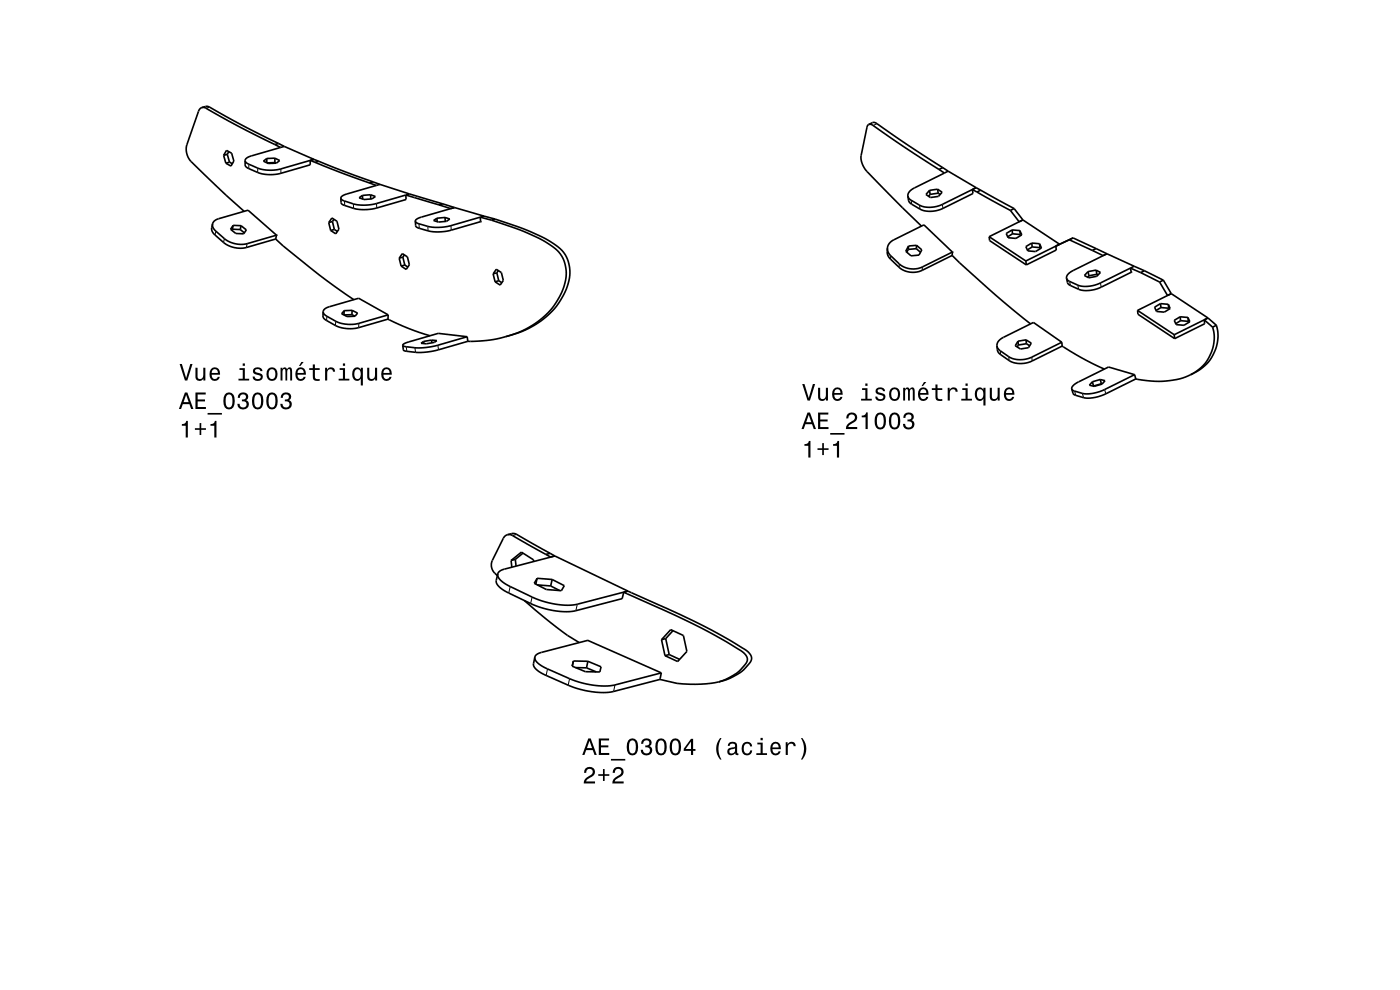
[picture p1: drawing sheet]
<svg xmlns="http://www.w3.org/2000/svg" width="297mm" height="210mm" viewBox="0 0 297 210" stroke-linecap="round" stroke-linejoin="round" font-family="sans-serif">
<g fill="none" stroke="#000" stroke-width=".21">
<path d="M44.5 22.7l-.8 .3M52.8 34.8v1M54.7 35.7v.9M59.6 35.8v1M186 26.2l-.8 .4M45.8 49l-.2 .9M47.6 50.6l-.2 .8M52.4 51.7l-.1 .8M73.1 42.6v1M75 43.2v1M79.9 43.2v.9M88.9 47.5v.9"/>
<path d="M90.8 48v1M95.7 47.9v.9M189 54.3l-.1 .7M190.8 56l-.1 .7M193.3 42.5l.1 .8M195.1 43.5l.1 .9M195.7 56.6l-.1 .7M199.9 43.4l.1 .8M226.9 59.7l.2 .9M69.3 67.1v.9M71.2 68.1v1M76.1 68.6v.9"/>
<path d="M86.2 73.6l.1 .9M88 73.8l.2 .9M92.9 73.2l.1 1M212.2 74.4l.1 .8M214 75.7l.1 .8M218.9 75.8l.1 .8M228.6 60.5l.2 .9M233.4 60l.2 .9M228 83l.2 .9M229.6 83.4l.3 .9M234.3 82.6l.3 .9M109.6 113.4l-.9 .2"/>
<path d="M108.2 124.4l-.3 1.4M112.9 126.7l-.3 1.3M122.5 128.2l-.3 1.3M116.1 141.9l-.2 1.4M120.8 144l-.3 1.3M130.5 145.3l-.3 1.4"/>
</g>
<g fill="none" stroke="#000" stroke-width=".35">
<path d="M42.8 22.8l.7 .1 7 3.8 7.8 4M42.8 22.8l-.6 .7-2.6 7.2a3.8 3.8 0 0 0 .9 3.6l7.5 7.1 3.8 3.4M42.8 22.8l1.1-.3 .4 .1 7 3.9 7.8 3.9M47.4 33l.7-1.1 1 .6 .5 1.7-.6 1-1.1-.6M47.4 33l.5 1.6M48.2 32.7l-.8 .3M48.2 32.7l.5 1.7M48.5 32.2l-.3 .5M48.7 34.4l-.8 .2M48.7 34.4l.6 .3M52 34.1v1l.2 .3 2.5 1.2a8.5 8.5 0 0 0 4.9 .2l6.2-1.8v-1l1 .4M56.6 33.6v.9"/>
<path d="M58.3 33.6h-1.7M58.3 33.6l1 .5-.7 .5-1.7 .1-1-.5 .7-.6M58.3 33.6v.9M58.3 30.7l1.2 .6M58.3 34.5l.3 .1M58.3 34.5l-1.7 .1M59.1 30.4l-.8 .3M59.1 30.4l1.2 .7M59.5 31.3l-6.6 1.9-.6 .4-.3 .5M60.3 31.1l-.8 .2M60.3 31.1l6.3 2.7M66.6 33.8l-7 2a8.5 8.5 0 0 1-4.9-.1l-2.1-1-.5-.3-.1-.3"/>
<path d="M66.6 33.8l1 .4M66.8 34.4l11.5 4.4M67.6 34.2l11.5 4.4M67.6 34.2l-.8 .2M78.3 38.8l1.5 .5M79.1 38.6l-.8 .2M79.1 38.6l1.5 .5M79.8 39.3l-6.6 2-.6 .3-.3 .4M80.6 39.1l6.3 2M80.6 39.1l-.8 .2M184.3 26.4l.8 .1 6.7 4.6 7.4 4.8M184.3 26.4l-.4 .6-1.2 6a4.5 4.5 0 0 0 1.2 3.4l11.6 11.6"/>
<path d="M184.3 26.4l.9-.4 .7 .1 6.7 4.6 7.4 4.9M199.2 35.9l1.2 .8M200 35.6l-.8 .3M200 35.6l1.1 .7M201.1 36.3l-7.5 3.8-.8 .7-.2 .8M201.1 36.3l6 3.5M207.1 39.8l-7.2 3.6a5.8 5.8 0 0 1-4.8 .1l-2.1-1.2-.4-.7M207.1 39.8l.9 .5M45.1 47.5l.1 .7 .3 .6 2.1 1.8a5.7 5.7 0 0 0 4.8 1.1l6.3-1.8M45.1 47.5l.3-.5 .6-.5 6.6-1.9 6.1 5.3M45.1 47.5l-.2 1.1 .2 .7 2.3 2.1a5.7 5.7 0 0 0 4.9 1.1l6.2-1.8M49.3 48.6l1.7 .1"/>
<path d="M49.3 48.6l-.1 .2M49.5 47.8l-.6 .8 1.1 .9 1.7 .1 .6-.8-1.2-.9M49.5 47.8l1.6 .1M49.5 47.8l-.2 .8M51 48.7l.8 .7M51.1 47.9l-.1 .8M58.5 50.7l1.5 1.4 7.6 6.2 7.5 5.3M58.7 49.9l-.2 .8M69.7 47.2l.7-1 1.1 .7 .4 1.7-.7 1-1.1-.7M69.7 47.2l.4 1.7M70.5 47l-.8 .2M70.5 47l.4 1.7"/>
<path d="M70.8 46.5l-.3 .5M70.9 48.7l-.8 .2M70.9 48.7l.7 .4M72.3 42l.1 1.1 .2 .2 2.4 .9a9.9 9.9 0 0 0 4.9-.1l6.2-1.8v-.9l7 2.1M76.9 41.4v.8M78.6 41.3l1 .4-.7 .5-1.7 .1-1-.3 .7-.6M78.6 41.3l-1.7 .1M78.6 41.3l.1 .9M84.7 54.8l.7-1 1 .7 .4 1.7-.6 1-1.1-.8M84.7 54.8l.4 1.6M85.5 54.5l-.8 .3M85.5 54.5l.4 1.7"/>
<path d="M85.8 54.1l-.3 .4M85.9 56.2l-.8 .2M85.9 56.2l.6 .4M86.9 41.1l-7 2.1a9.9 9.9 0 0 1-4.9 0l-2.2-.7-.5-.5M86.9 41.1l7 2.1M92.7 46.3v.7M93.1 43.5l2.5 .7M93.9 43.2l-.8 .3M93.9 43.2l2.5 .8M94.4 46.1l1 .4-.7 .5-1.7 .1-1-.3 .7-.5M94.4 46.1l-1.7 .2M94.4 46.1l.1 .9"/>
<path d="M96.4 44l-7.4 2.2-.6 .3-.3 .4M96.4 44l6.3 1.8M102.7 45.8l-7.9 2.3a10.2 10.2 0 0 1-4-.1l-2.2-.6-.5-.5M102.7 45.8l2.3 .7M104.3 46.7a47 47 0 0 1 12.8 5.5 7.1 7.1 0 0 1 2.5 8.8 16.4 16.4 0 0 1-11.6 10.2l-.7 .2M104.3 46.7l-2.4-.6 .1 .9-7.1 2a10.1 10.1 0 0 1-4.1 0l-2.5-.9-.1-.2-.1-1M104.6 58.1l.7-1 1.1 .7 .4 1.7-.7 1-1.1-.7M104.6 58.1l.4 1.7M105 46.5a47.1 47.1 0 0 1 12.9 5.5 7.1 7.1 0 0 1 2.5 8.7 16.3 16.3 0 0 1-10.7 10l-2.4 .7M105 46.5l-.7 .2M105.4 57.9l-.8 .2M105.4 57.9l.4 1.6"/>
<path d="M105.7 57.4l-.3 .5M105.8 59.5l-.8 .3M105.8 59.5l.7 .5M188.3 52.6l.1 .7 .3 .7 2.1 2a4.6 4.6 0 0 0 4.9 .6l6.3-3.1M188.3 52.6l.3-.8 .7-.7 6.7-3.4 6 5.8M188.3 52.6l-.1 1.1 .3 .7 2.2 2.3a4.6 4.6 0 0 0 4.9 .6l6.4-3.1M192.7 52.9l-.3 .6M192.7 52.2v.7M194.4 52.8l.9 .7M194.4 52.8l-1.7 .1M194.4 52l1.2 1-.6 1.1-1.7 .2-1.2-1 .6-1.1M194.4 52l-1.7 .2"/>
<path d="M194.4 52v.8M197.2 40.4l.1 .8M197.3 41.2l-.3 .4M198.9 40.1l-1.7 .3M198.9 40.1l1 .7-.8 .9-1.7 .2-1-.6 .8-.9M198.9 40.1l.1 .9M199 41l.4 .3M199 41l-1.7 .2M202 54.2l9.1 8.3 7.5 6.2M202 53.5v.7M207.2 40.7l7.1 3.9M207.2 40.7l-.9-.5 .1 .8-6.4 3.2a5.7 5.7 0 0 1-4.8 .2l-2.2-1.4-.2-.4-.2-1"/>
<path d="M208 40.3l7.1 3.9M208 40.3l-.8 .4M209.8 50.2l.1 .8 7.8 5.2M209.8 50.2l7.8 5.2M214.3 44.6l1.9 2.4M214.7 48.8l.1 .8M214.7 48.8l-1.2 .7 .4 .9 1.6 .2 1.3-.8-.4-.9M214.7 48.8l1.7 .1M214.8 49.6l-1 .6M214.8 49.6l1.7 .1M215.1 44.2l-.8 .4M215.1 44.2l1.9 2.5"/>
<path d="M216.4 48.9l.1 .8M216.5 49.7v.2M217 46.7l7.8 5.1-7.2 3.6M217 46.7l-7.2 3.5M217.6 55.4l.1 .8M218.9 51.6l.1 .8M218.9 51.6l-1.3 .7 .4 .9 1.7 .2 1.2-.8-.4-.9M218.9 51.6l1.6 .1M219 52.4l-1.1 .6M219 52.4l1.6 .1M220.5 51.7l.1 .8M220.6 52.5l.1 .2"/>
<path d="M227.7 50.5l-.8 .4 4.8 2.2M227.7 50.5l4.8 2.2M227.7 50.5l-3.7 1.7 .1 .8-6.4 3.2M230.8 57.6l.2 .9M231 58.5l-.3 .3M231.7 53.1l2.3 1.1M232.5 57.3l.9 .5-.7 .8-1.7 .3-1-.5 .8-.8M232.5 57.3l-1.7 .3M232.5 57.3l.2 .9M232.5 52.7l-.8 .4M232.5 52.7l2.3 1.1M232.7 58.2l.3 .1"/>
<path d="M232.7 58.2l-1.7 .3M234.8 53.8l-7.5 3.8-.8 .7-.2 .7M234.8 53.8l5.8 2.7M240.6 56.5l-7.2 3.5a6.5 6.5 0 0 1-4.8 .5l-1.9-.9-.4-.6M240.6 56.5l2.2 .9M242 57.8l4 2M242 57.8l-2.2-.9 .2 .8-6.4 3.2a6.5 6.5 0 0 1-4.8 .5l-2.1-1.1-.4-1.3M242.8 57.4l4 2M242.8 57.4l-.8 .4M246 59.8l1.7 2.9M246.8 59.4l-.8 .4M246.8 59.4l1.7 2.9"/>
<path d="M68.6 66.1l.1 .4 .4 .4 2.1 1.2a7.3 7.3 0 0 0 4.9 .5l6.3-1.8M68.6 66.1l.2-.5 .7-.4 6.6-1.9 6.3 3.5M68.6 66.1l-.1 1 .3 .5 2.4 1.5a7.4 7.4 0 0 0 4.9 .4l6.2-1.8M73 65.9l-.5 .7 1.1 .6 1.7-.1M73 65.9v.9l1.7-.1M74.7 66.7l.6 .4M74.7 65.8l1.2 .6-.6 .7M74.7 65.8l-1.7 .1M74.7 65.8v.9M82.3 67.7a50.3 50.3 0 0 0 8.9 3.5M82.4 66.8l-.1 .9M89.9 72.4v.5"/>
<path d="M91.5 72.1l1.2 .1-.6 .4-1.7 .3-1.1-.1 .6-.4M91.5 72.1l-1.6 .3M91.5 72.1l.1 .6M93 70.7h.1M93 70.7l-6.6 1.9-.8 .4-.2 .2M93 70.7l6.1 .7M99.1 71.4l-6.2 1.8-2.1 .4-2.6 .2-2.3-.3-.5-.3M99.1 71.4l.2 1M99.3 72.4l-6.7 1.9-3.1 .5-3.7-.4-.2-.2-.2-1M107.3 71.4a26.3 26.3 0 0 1-8 1M211.5 73.3l.1 1 .3 .5 2.2 1.7a5.3 5.3 0 0 0 4.9 .1l6.3-3.2M216 72.4v.8"/>
<path d="M216 73.2l-.2 .4M217.7 72.1l1.1 .7-.6 1-1.7 .2-1.1-.7 .6-.9M217.7 72.1l-1.7 .3M217.7 72.1v.8M217.7 72.9l.7 .4M217.7 72.9l-1.7 .3M225.3 72.6l-6.4 3.2a5.3 5.3 0 0 1-4.9-.1l-2-1.4-.5-1M225.3 72.6l-6.1-4.2-6.7 3.4-.8 .7-.2 .8M225.3 72.6v.8M225.3 73.4a61.7 61.7 0 0 0 9 4.9M235.2 77.9h.1M235.2 77.9l-6.8 3.3-.8 .6-.2 .7"/>
<path d="M235.2 77.9l5.5 1.6M240.7 79.5l-6.4 3.1a7.9 7.9 0 0 1-4.7 .8l-1.8-.5-.4-.4M240.7 79.5l.3 .9M241.3 65.8l.1 .9 7.8 5.1M241.3 65.8l7.8 5.2M246.2 64.4l.1 .8M246.2 64.4l-1.3 .8 .4 .9 1.7 .1 1.2-.7-.4-.9M246.2 64.4l1.6 .2M246.3 65.2l-1.1 .7M246.3 65.2l1.6 .2M247.8 64.6l.1 .8M247.9 65.4l.1 .2"/>
<path d="M248.5 62.3l-7.2 3.5M248.5 62.3l7.8 5.2M249.1 71l.1 .8M250.4 67.2l.1 .8M250.4 67.2l-1.3 .8 .4 .9 1.7 .1 1.2-.8-.4-.9M250.4 67.2l1.6 .1M250.5 68l-1.1 .7M250.5 68l1.6 .2M252 67.3l.1 .9M252.1 68.2l.1 .2M252.6 79.5a18.6 18.6 0 0 1-11.6 .9M256.3 67.5l-7.2 3.5"/>
<path d="M256.3 67.5l1.7 1.5M257.2 69.4a8.7 8.7 0 0 1-4.6 10.1M257.2 69.4l-1.7-1.6 .1 .9-6.4 3.1M258 69a8.8 8.8 0 0 1-5.4 10.5M258 69l-.8 .4M231.7 81l.3 .9M232 81.9h.1M233.4 80.5l1 .2-.6 .8-1.7 .5-1-.3 .6-.7M233.4 80.5l-1.7 .5M233.4 80.5l.3 .9M233.7 81.4h.1M233.7 81.4l-1.7 .5"/>
<path d="M241 80.4l-6.4 3.1a7.9 7.9 0 0 1-4.7 .8l-2.1-.6-.4-1.2M107.7 113.4a5.2 5.2 0 0 1 2.8 1.2l5.3 3M107.7 113.4l-.8 .6-2.5 4.9a2.4 2.4 0 0 0 .5 2.7l.6 .5M107.7 113.4l.9-.2a3.8 3.8 0 0 1 2.5 1l5.6 3.2M108.4 118.9l.2 1.4M108.4 118.9l2.2-1.8 2.6 1.7v.3M109.3 118.7l-.9 .2M109.3 118.7l.2 1.4M111 117.3l-1.7 1.4M115.8 117.6l1 .6M116.7 117.4l-.9 .2M116.7 117.4l1 .5"/>
<path d="M116.8 118.2h.1M117.7 117.9l-.9 .3M117.7 117.9v.1M105.6 121.7l-.3 1.4a2.76 2.76 0 0 0 1.9 2.3l6.8 3.2 2.6 .8 2.4 .3 2.8-.1 10.2-2.6M105.6 121.7a2.77 2.77 0 0 0 1.9 2.4l7.1 3.2 2.6 .7 2.6 .4 2.5-.2 10.9-2.8M105.6 121.7a1.64 1.64 0 0 1 1.4-1l10.7-2.8 15.5 7.5M111.2 127.4l6.9 5.7 2.3 1.7 2.5 1.5M113.5 139.4a2.74 2.74 0 0 0 2 2.2l6.8 2.9 2.6 .7 2.7 .3 2.6-.1 10.1-2.7M113.5 139.4l-.3 1.4a2.74 2.74 0 0 0 2 2.2l6.6 2.8 2.6 .7 2.7 .4 2.9-.2 10-2.6M114 122.7l-.7 1 2.6 1.3 3.2 .3 .6-1.1-2.6-1.3M114 122.7l3.1 .2M114 122.7l-.3 1.2"/>
<path d="M114 124.1l2.8 .2M116.8 124.3l1.9 1M117.1 122.9l-.3 1.4M124.7 135.8l-9.8 2.6a1.69 1.69 0 0 0-1.4 1M124.7 135.8l15.6 6.9M124.7 135.8l-.1 .1M132 127h.1M132 127l.3-1.4a265.8 265.8 0 0 1 17.7 8.3l6.5 3.7a3.1 3.1 0 0 1 2.1 2.4 8.5 8.5 0 0 1-5.4 4.4l-.7 .2M133.2 125.4h.1M133.2 125.4a265.8 265.8 0 0 1 17.7 8.2l6.5 3.8a3.1 3.1 0 0 1 2 2.4 8.6 8.6 0 0 1-5.3 4.4l-1.6 .4M140.3 135.7l2-2.1 2.7 1.2 .7 3.4-1.9 2.1-2.7-1.2M140.3 135.7l.8 3.4"/>
<path d="M141.2 135.5l-.9 .2M141.2 135.5l.8 3.3M142 138.8l-.9 .3M142 138.8l2.2 1.1M142.8 133.8l-1.6 1.7M121.6 140.2l-.2 1.1 2.8 1.2h3.1l.2-1.1-2.8-1.1M121.6 140.2l3.1 .1M121.6 140.2l-.2 1.1M122.1 141.6l2.3 .1M124.4 141.7l2.1 .8M124.7 140.3l-.3 1.4M140 144.1a26.8 26.8 0 0 0 10.9 .8l1.6-.3"/>
<path d="M140.3 142.7h.1M140.3 142.7l-.3 1.4"/>
</g>
<g fill="#000">
<path d="M38.1 77.2l1.1 3.5h.5l1.1-3.5h-.4l-.9 3-.9-3zM41.5 78v1.8a.89 .89 0 0 0 .6 1 .89 .89 0 0 0 1-.5v.4h.5v-2.7h-.5v1.6a.65 .65 0 0 1-.4 .7 .65 .65 0 0 1-.8-.3v-2zM44.7 78.3a1.54 1.54 0 0 0 .8 2.5 1.06 1.06 0 0 0 1.1-.9h-.4l-.2 .4-.4 .1a.76 .76 0 0 1-.7-.9h1.8a1.16 1.16 0 0 0-.5-1.4 1.16 1.16 0 0 0-1.5 .2zM45.1 78.5a.66 .66 0 0 1 .8-.1 .66 .66 0 0 1 .3 .7h-1.3zM50.8 78.1v.4h.7v1.8h-.9v.4h2.3v-.4h-1v-2.2zM51.5 77.1v.5h.5v-.5zM53.9 78.1a.75 .75 0 0 0-.2 .9 .75 .75 0 0 0 .7 .5l.9 .3a.63 .63 0 0 1-.6 .7 .63 .63 0 0 1-.7-.6h-.4a1.1 1.1 0 0 0 1.1 .9 1.1 1.1 0 0 0 1.1-.9 .78 .78 0 0 0-.9-.8l-.7-.2a.53 .53 0 0 1 .4-.7 .53 .53 0 0 1 .6 .5h.5a1.03 1.03 0 0 0-.7-.8 1.03 1.03 0 0 0-1.1 .2zM56.8 78.3a1.52 1.52 0 0 0 .9 2.5 1.48 1.48 0 0 0 1.2-1.4 1.48 1.48 0 0 0-1.2-1.5l-.5 .1zM57.2 78.6a.67 .67 0 0 1 .7-.3 .67 .67 0 0 1 .5 .6 1.11 1.11 0 0 1-.7 1.5 1.17 1.17 0 0 1-.5-1.8zM59.5 78v2.7h.4v-1.8l.2-.6h.3l.1 .3 .1 2.1h.3l.1-2.1 .3-.3 .2 .1 .1 .4v1.9h.4v-1.9a.69 .69 0 0 0-.6-.9l-.5 .4-.2-.3-.3-.1-.5 .4v-.3zM63.9 76.8l-.5 .8h.3l.7-.8zM63 78.3a1.54 1.54 0 0 0 .8 2.5 1.06 1.06 0 0 0 1-.9h-.4l-.2 .4-.4 .1a.75 .75 0 0 1-.7-.9h1.8a1.16 1.16 0 0 0-.5-1.4 1.16 1.16 0 0 0-1.4 .2zM63.3 78.5a.66 .66 0 0 1 .8-.1 .66 .66 0 0 1 .3 .7h-1.3zM66.4 77.3v.8h-.8v.4h.8v1.8a1.04 1.04 0 0 0 1.4 .5v-.4a.68 .68 0 0 1-1-.3v-1.6h1v-.4h-1v-.8zM69 78v2.7h.4v-1.5a.66 .66 0 0 1 .4-.8 .66 .66 0 0 1 .8 .2v.2h.5a.89 .89 0 0 0-.7-.9 .89 .89 0 0 0-1 .6v-.5zM72.1 78.1v.4h.6v1.8h-.9v.4h2.3v-.4h-.9v-2.2zM72.7 77.1v.5h.5v-.5zM75 78.3a1.57 1.57 0 0 0 .8 2.5l.4-.1 .3-.4v1.5h.5v-3.8h-.5v.4l-.1-.2a.87 .87 0 0 0-1.4 .1zM75.3 78.6a.62 .62 0 0 1 .7-.3 .62 .62 0 0 1 .5 .6 1.11 1.11 0 0 1-.7 1.5 1.19 1.19 0 0 1-.5-1.8zM77.9 78v1.8a.89 .89 0 0 0 .6 1 .89 .89 0 0 0 1.1-.5v.4h.4v-2.7h-.4v1.6a.65 .65 0 0 1-.4 .7 .65 .65 0 0 1-.8-.3l-.1-2zM81.2 78.3a1.54 1.54 0 0 0 .8 2.5 1.06 1.06 0 0 0 1.1-.9h-.5l-.2 .4-.4 .1a.75 .75 0 0 1-.7-.9h1.8a1.17 1.17 0 0 0-.5-1.4 1.17 1.17 0 0 0-1.4 .2zM81.5 78.5a.66 .66 0 0 1 .8-.1 .66 .66 0 0 1 .4 .7h-1.4z" fill-rule="evenodd"/>
<path d="M39.2 83.3l-1.2 3.5h.4l.4-1.1h1.4l.4 1.1h.4l-1.3-3.5zM39.5 83.8l.5 1.5h-1.1zM41.5 83.3v3.5h2.2v-.5h-1.8v-1.2h1.6v-.4h-1.6v-1h1.7v-.4zM44 87.6v.4h3.1v-.4zM47.7 83.7a2.66 2.66 0 0 0 .4 3 1.14 1.14 0 0 0 1.6-.9 2.31 2.31 0 0 0-.6-2.4l-.5-.2-.5 .2zM48.3 83.7h.6a2.37 2.37 0 0 1 0 2.7h-.6a2.37 2.37 0 0 1 0-2.7zM50.7 83.5l-.3 .9h.5a.62 .62 0 0 1 .3-.8 .62 .62 0 0 1 .8 .3 .62 .62 0 0 1-.2 .8h-.5v.4a.72 .72 0 0 1 1 .5 .72 .72 0 0 1-.5 .9 .72 .72 0 0 1-.9-.5l-.1-.3h-.4a1.18 1.18 0 0 0 1.5 1.2 1.18 1.18 0 0 0 .6-1.9l-.3-.1a.9 .9 0 0 0 .4-1.1 .9 .9 0 0 0-1.1-.6zM53.8 83.7a2.66 2.66 0 0 0 .3 3 1.14 1.14 0 0 0 1.7-.9 2.31 2.31 0 0 0-.6-2.4l-.5-.2-.6 .2zM54.3 83.7h.7a2.37 2.37 0 0 1 0 2.7h-.7a2.38 2.38 0 0 1 0-2.7zM56.8 83.7a2.66 2.66 0 0 0 .4 3 1.14 1.14 0 0 0 1.6-.9 2.31 2.31 0 0 0-.6-2.4l-.5-.2-.5 .2zM57.4 83.7h.6a2.38 2.38 0 0 1 0 2.7h-.6a2.37 2.37 0 0 1 0-2.7zM59.9 83.5l-.4 .9h.5a.62 .62 0 0 1 .3-.8 .62 .62 0 0 1 .8 .3 .62 .62 0 0 1-.2 .8h-.5v.4a.72 .72 0 0 1 1 .5 .72 .72 0 0 1-.5 .9 .72 .72 0 0 1-.9-.5l-.1-.3h-.4a1.18 1.18 0 0 0 1.5 1.2 1.18 1.18 0 0 0 .6-1.9l-.3-.1a.9 .9 0 0 0 .4-1.1 .9 .9 0 0 0-1-.6z" fill-rule="evenodd"/>
<path d="M38.6 90v.3h.8v2.5h.5v-3.5h-.4a.77 .77 0 0 1-.9 .7zM42.3 89.7v1.1h-1v.4h1v1.1h.4v-1.1h1v-.4h-1v-1.1zM44.7 90v.3h.8v2.5h.4v-3.5h-.3a.77 .77 0 0 1-.9 .7z" fill-rule="evenodd"/>
<path d="M171.3 87.5l-1.3 3.5h.5l.4-1h1.4l.3 1h.5l-1.3-3.5zM171.6 88l.5 1.6h-1.1zM173.5 87.5v3.5h2.3v-.4h-1.8v-1.2h1.6v-.4h-1.6v-1.1h1.7v-.4zM176.1 91.8v.4h3.1v-.4zM179.8 87.8l-.2 .4-.1 .6h.5a.7 .7 0 0 1 .5-.9 .7 .7 0 0 1 .9 .5 .7 .7 0 0 1-.5 .9 1.8 1.8 0 0 0-1.5 1.7h2.5v-.4h-1.9a2.2 2.2 0 0 1 1.4-1.2 1.13 1.13 0 0 0 .1-1.7 1.13 1.13 0 0 0-1.7 .1zM182.8 88.2v.3h.8v2.5h.5v-3.5h-.4a.77 .77 0 0 1-.9 .7zM185.8 88a2.67 2.67 0 0 0 .4 3 1.14 1.14 0 0 0 1.7-.9 2.31 2.31 0 0 0-.6-2.5l-.6-.1-.5 .1zM186.4 88h.7a2.37 2.37 0 0 1 0 2.6h-.7a2.37 2.37 0 0 1 0-2.6zM188.9 88a2.68 2.68 0 0 0 .4 3 1.14 1.14 0 0 0 1.6-.9 2.31 2.31 0 0 0-.6-2.5l-.5-.1-.5 .1zM189.4 88h.7a2.38 2.38 0 0 1 0 2.6h-.7a2.37 2.37 0 0 1 0-2.6zM191.9 87.8l-.3 .8h.5a.62 .62 0 0 1 .3-.7 .62 .62 0 0 1 .8 .3 .62 .62 0 0 1-.2 .8h-.5v.4a.72 .72 0 0 1 1 .4 .72 .72 0 0 1-.5 1 .72 .72 0 0 1-.9-.6l-.1-.3h-.4a1.18 1.18 0 0 0 1.5 1.2 1.18 1.18 0 0 0 .6-1.8l-.3-.2a.9 .9 0 0 0 .4-1.1 .9 .9 0 0 0-1.1-.5z" fill-rule="evenodd"/>
<path d="M170.7 94.2v.4h.8v2.5h.4v-3.6h-.3a.77 .77 0 0 1-.9 .7zM174.4 94v1.1h-1v.3h1v1.1h.4v-1.1h1v-.3h-1v-1.1zM176.7 94.2v.4h.8v2.5h.5v-3.6h-.3a.77 .77 0 0 1-1 .7z" fill-rule="evenodd"/>
<path d="M170.2 81.5l1.1 3.5h.5l1.1-3.5h-.5l-.8 2.9-.9-2.9zM173.5 82.3v1.7a.89 .89 0 0 0 .7 1 .89 .89 0 0 0 1-.4v.4h.4v-2.7h-.4v1.5a.64 .64 0 0 1-.4 .8 .64 .64 0 0 1-.8-.3v-2zM176.8 82.5a1.54 1.54 0 0 0 .8 2.6 1.05 1.05 0 0 0 1.1-.9h-.4l-.2 .3-.4 .2a.76 .76 0 0 1-.7-1h1.8a1.16 1.16 0 0 0-.5-1.3 1.16 1.16 0 0 0-1.5 .1zM177.2 82.8a.66 .66 0 0 1 .8-.2 .66 .66 0 0 1 .3 .8h-1.3zM182.9 82.3v.4h.7v1.9h-.9v.4h2.2v-.4h-.9v-2.3zM183.6 81.3v.5h.4v-.5zM186 82.4a.76 .76 0 0 0-.2 .8 .76 .76 0 0 0 .7 .5l.9 .4a.63 .63 0 0 1-.6 .6 .63 .63 0 0 1-.7-.6h-.4a1.07 1.07 0 0 0 1.2 1 1.07 1.07 0 0 0 .9-1.2l-.4-.4-1.1-.3a.54 .54 0 0 1 .4-.7 .54 .54 0 0 1 .6 .5h.5a1.03 1.03 0 0 0-.7-.9 1.03 1.03 0 0 0-1.1 .3zM188.9 82.5a1.53 1.53 0 0 0 .9 2.6 1.48 1.48 0 0 0 1.2-1.5 1.48 1.48 0 0 0-1.2-1.4l-.5 .1zM189.3 82.8a.67 .67 0 0 1 .7-.2 .67 .67 0 0 1 .5 .6 1.11 1.11 0 0 1-.7 1.5 1.17 1.17 0 0 1-.5-1.9zM191.6 82.3v2.7h.4v-2.1l.2-.3h.3l.1 .2v2.2h.4v-2.1l.4-.4 .2 .2v.4v1.9h.5v-1.9a.69 .69 0 0 0-.6-.9l-.5 .4-.2-.3-.3-.1-.5 .3v-.2zM196 81l-.5 .9h.3l.7-.9zM195 82.5a1.54 1.54 0 0 0 .8 2.6 1.06 1.06 0 0 0 1.1-.9h-.4l-.2 .3-.4 .2a.76 .76 0 0 1-.7-1h1.8a1.16 1.16 0 0 0-.5-1.3 1.16 1.16 0 0 0-1.5 .1zM195.4 82.8a.66 .66 0 0 1 .8-.2 .66 .66 0 0 1 .3 .8h-1.3zM198.4 81.6v.7h-.7v.4h.7l.1 1.8a1.05 1.05 0 0 0 1.4 .5v-.3a.68 .68 0 0 1-1-.4v-1.6h1v-.4h-1v-.7zM201.1 82.3v2.7h.4v-1.6a.66 .66 0 0 1 .4-.8 .66 .66 0 0 1 .8 .3v.2h.5a.89 .89 0 0 0-.7-.9 .89 .89 0 0 0-1 .5v-.4zM204.1 82.3v.4h.7v1.9h-.9v.4h2.3v-.4h-.9v-2.3zM204.8 81.3v.5h.5v-.5zM207.1 82.5a1.57 1.57 0 0 0 .7 2.6l.5-.2 .3-.3v1.4h.5v-3.7h-.5v.4l-.1-.3a.87 .87 0 0 0-1.4 .1zM207.4 82.8a.62 .62 0 0 1 .7-.2 .62 .62 0 0 1 .5 .6 1.12 1.12 0 0 1-.7 1.5 1.19 1.19 0 0 1-.5-1.9zM210 82.3v1.7a.89 .89 0 0 0 .6 1 .89 .89 0 0 0 1.1-.4v.4h.4v-2.7h-.5v1.5a.65 .65 0 0 1-.3 .8 .65 .65 0 0 1-.9-.3v-2zM213.3 82.5a1.54 1.54 0 0 0 .8 2.6 1.06 1.06 0 0 0 1-.9h-.4l-.2 .3-.4 .2a.76 .76 0 0 1-.7-1h1.8a1.16 1.16 0 0 0-.5-1.3 1.16 1.16 0 0 0-1.4 .1zM213.6 82.8a.66 .66 0 0 1 .8-.2 .66 .66 0 0 1 .3 .8h-1.3z" fill-rule="evenodd"/>
<path d="M124.8 156.6l-1.3 3.5h.5l.4-1h1.4l.3 1h.5l-1.3-3.5zM125.1 157.1l.5 1.6h-1.1zM127 156.6v3.5h2.3v-.4h-1.8v-1.2h1.6v-.4h-1.6v-1h1.7v-.5zM129.6 161v.3h3v-.3zM133.3 157.1a2.67 2.67 0 0 0 .3 3 1.14 1.14 0 0 0 1.7-.9 2.31 2.31 0 0 0-.6-2.5l-.5-.1-.6 .1zM133.8 157.1h.7a2.37 2.37 0 0 1 0 2.6h-.7a2.38 2.38 0 0 1 0-2.6zM136.3 156.9l-.3 .9h.5a.62 .62 0 0 1 .3-.8 .62 .62 0 0 1 .8 .3 .62 .62 0 0 1-.2 .8h-.5v.4a.72 .72 0 0 1 .9 .5 .72 .72 0 0 1-.4 .9 .72 .72 0 0 1-.9-.5l-.1-.4h-.5a1.18 1.18 0 0 0 1.5 1.2 1.18 1.18 0 0 0 .6-1.8l-.2-.1a.9 .9 0 0 0 .4-1.1 .9 .9 0 0 0-1.1-.6zM139.3 157.1a2.68 2.68 0 0 0 .4 3 1.14 1.14 0 0 0 1.7-.9 2.31 2.31 0 0 0-.6-2.5l-.6-.1-.5 .1zM139.9 157.1h.7a2.37 2.37 0 0 1 0 2.6h-.7a2.38 2.38 0 0 1 0-2.6zM142.4 157.1a2.67 2.67 0 0 0 .3 3 1.14 1.14 0 0 0 1.7-.9 2.31 2.31 0 0 0-.6-2.5l-.5-.1-.6 .1zM142.9 157.1h.7a2.37 2.37 0 0 1 0 2.6h-.7a2.37 2.37 0 0 1 0-2.6zM146.6 156.7l-1.6 2.1v.5h1.6v.8h.4v-.8h.5v-.4h-.5v-2.2zM146.6 157.3v1.6h-1.1zM152.7 156.6a3.6 3.6 0 0 0 0 4.5h.4a4.3 4.3 0 0 1 0-4.5zM154.7 157.6l-.3 .6h.4a.55 .55 0 0 1 .7-.5 .55 .55 0 0 1 .3 .8h-.2a1 1 0 0 0-1 .2 1 1 0 0 0-.3 1.1 .94 .94 0 0 0 1.7 0l.1 .3 .5 .1v-.4h-.2v-1.6a1.02 1.02 0 0 0-1.7-.6zM154.8 159.1l1.1-.3a.77 .77 0 0 1-.2 .8 .77 .77 0 0 1-.9 .1zM157.6 157.7a1.53 1.53 0 0 0 .9 2.5 1.06 1.06 0 0 0 1.1-1h-.4a.67 .67 0 0 1-.7 .7 .67 .67 0 0 1-.7-.7 1.11 1.11 0 0 1 .7-1.5 .6 .6 0 0 1 .6 .6h.5a1.09 1.09 0 0 0-.8-.9 1.09 1.09 0 0 0-1.2 .3zM160.7 157.5v.4h.7v1.9h-.9v.3h2.2v-.3h-.9v-2.3zM161.3 156.5v.5h.5v-.5zM163.7 157.7a1.54 1.54 0 0 0 .8 2.5 1.05 1.05 0 0 0 1.1-.8h-.4l-.3 .3-.3 .1a.76 .76 0 0 1-.7-.9h1.7a1.16 1.16 0 0 0-.4-1.3 1.16 1.16 0 0 0-1.5 .1zM164.1 157.9a.66 .66 0 0 1 .8-.1 .66 .66 0 0 1 .3 .7h-1.3zM166.7 157.4v2.7h.4v-1.5a.66 .66 0 0 1 .4-.8 .66 .66 0 0 1 .8 .2l.1 .3h.4a.89 .89 0 0 0-.7-.9 .89 .89 0 0 0-1 .5v-.5zM169.9 156.6a4.3 4.3 0 0 1 0 4.5h.3a3.6 3.6 0 0 0 0-4.5z" fill-rule="evenodd"/>
<path d="M124.2 163l-.3 .9h.5a.7 .7 0 0 1 .5-.8 .7 .7 0 0 1 .8 .5 .7 .7 0 0 1-.5 .9 1.8 1.8 0 0 0-1.4 1.7h2.4v-.4h-1.9a2.23 2.23 0 0 1 1.5-1.2 1.13 1.13 0 0 0 .1-1.7 1.13 1.13 0 0 0-1.7 .1zM127.9 163.1v1.1h-1v.4h1v1.1h.4v-1.1h1v-.4h-1v-1.1zM130.3 163l-.3 .9h.4a.7 .7 0 0 1 .6-.8 .7 .7 0 0 1 .8 .5 .7 .7 0 0 1-.5 .9 1.81 1.81 0 0 0-1.4 1.7h2.4v-.4h-1.9a2.23 2.23 0 0 1 1.5-1.2 1.13 1.13 0 0 0 .1-1.7 1.13 1.13 0 0 0-1.7 .1z" fill-rule="evenodd"/>
</g>
</svg>
